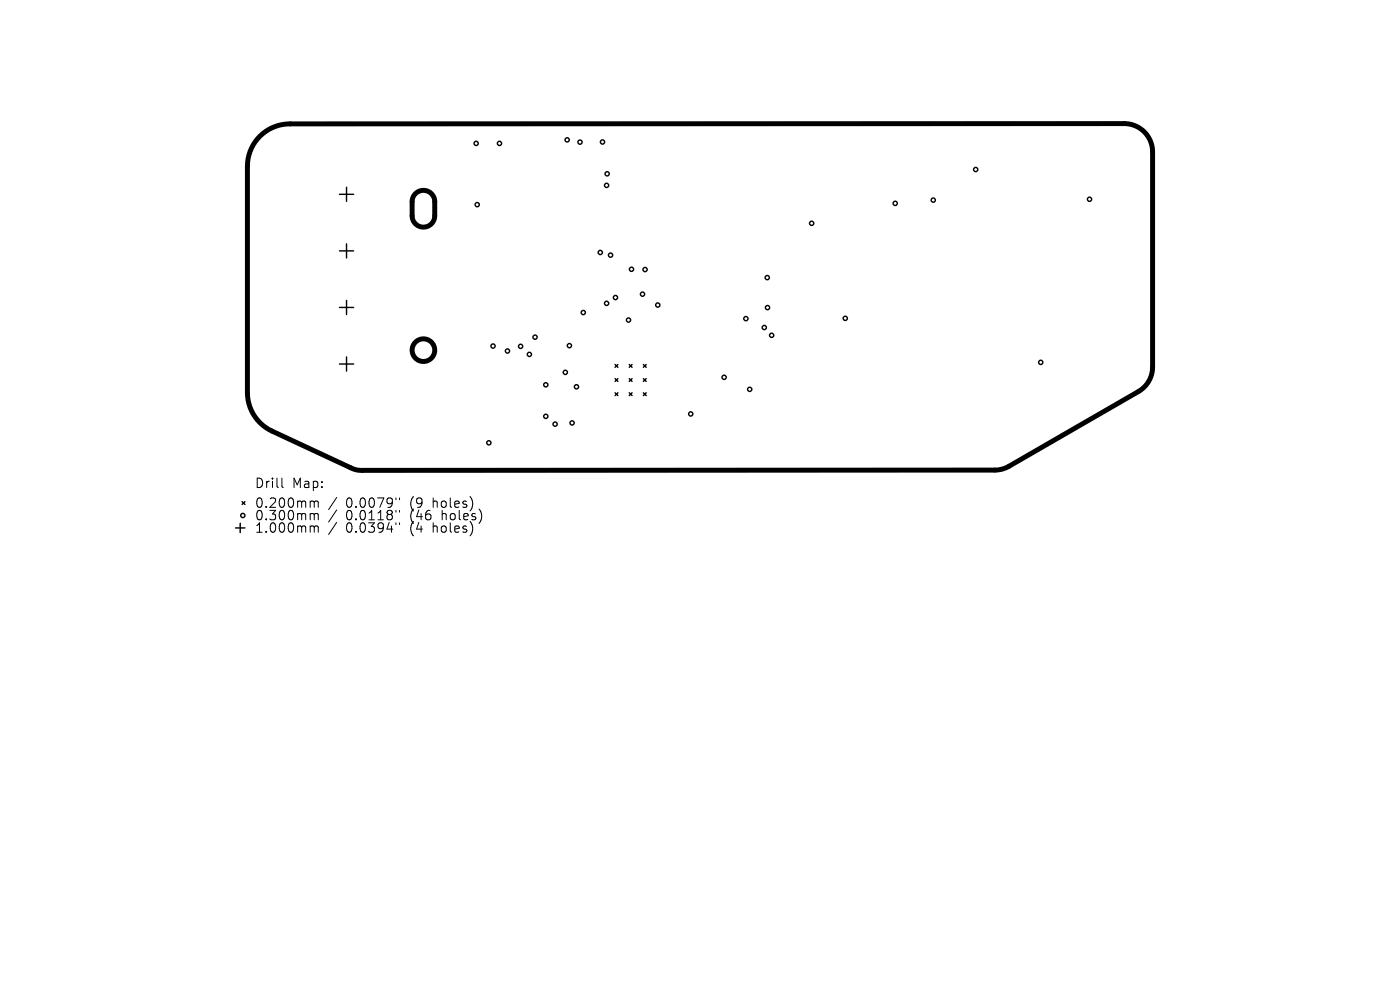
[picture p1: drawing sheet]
<svg xmlns="http://www.w3.org/2000/svg" width="297mm" height="210mm" viewBox="0 0 297 210" stroke-linecap="round" stroke-linejoin="round" font-family="sans-serif">
<defs><g id="words">
<g font-size="2.8">
<text x="54" y="103.8">Drill</text>
<text x="62" y="103.8">Map:</text>
<text x="54" y="108">0.200mm</text>
<text x="54" y="110.7">0.300mm</text>
<text x="54" y="113.3">1.000mm</text>
<text x="73.4" y="108">0.0079&quot;</text>
<text x="73.4" y="110.7">0.0118&quot;</text>
<text x="73.4" y="113.3">0.0394&quot;</text>
<text x="87.1" y="108">(9</text>
<text x="87.1" y="110.7">(46</text>
<text x="87.1" y="113.3">(4</text>
<text x="92.1" y="108">holes)</text>
<text x="92.1" y="113.3">holes)</text>
<text x="94" y="110.7">holes)</text>
</g>
</g></defs>
<g fill="none" stroke="#000" stroke-width="1.1">
<path d="M55.2 28.9a9 9 0 0 1 6.3-2.6l177-.1a6 6 0 0 1 6 6v45.7a6 6 0 0 1-3 5.2l-27.5 15.8-1.4 .6-1 .2-135.2 .1-1.6-.4-17.1-8a9 9 0 0 1-5.2-8.1v-48a9 9 0 0 1 2.7-6.4zM88.1 41.1a2.4 2.4 0 0 1 2.6-.5 2.4 2.4 0 0 1 1.5 2.2v3a2.4 2.4 0 0 1-2.4 2.4 2.4 2.4 0 0 1-2.4-2.4l.1-3.4 .2-.6z"/>
<circle cx="89.8" cy="74.3" r="2.4"/>
</g>
<g fill="none" stroke="#000" stroke-width=".3">
<path d="M73.5 39.7v3M72 41.2h3M72 53.2h3M73.5 51.7v3M72 65.2h3M72 77.2h3M73.5 63.7v3M73.5 75.7v3M130.5 77.3l.6 .6M131.1 77.3l-.6 .6M133.5 77.3l.6 .6M134.1 77.3l-.6 .6"/>
<path d="M136.5 77.3l.6 .6M137.1 77.3l-.6 .6M130.5 80.3l.6 .6M130.5 83.3l.6 .6M131.1 80.3l-.6 .6M131.1 83.3l-.6 .6M133.5 80.3l.6 .6M133.5 83.3l.6 .6M134.1 80.3l-.6 .6M134.1 83.3l-.6 .6M136.5 83.3l.6 .6M136.5 80.3l.6 .6"/>
<path d="M137.1 80.3l-.6 .6M137.1 83.3l-.6 .6M50 112h2M51 111v2M51.4 106.4l.6 .6M52 106.4l-.6 .6"/>
<circle cx="101" cy="30.4" r=".45"/>
<circle cx="106" cy="30.4" r=".45"/>
<circle cx="120.3" cy="29.7" r=".45"/>
<circle cx="123" cy="30.1" r=".45"/>
<circle cx="127.8" cy="30.1" r=".45"/>
<circle cx="128.7" cy="39.3" r=".45"/>
<circle cx="128.8" cy="36.9" r=".45"/>
<circle cx="207" cy="36" r=".45"/>
<circle cx="101.2" cy="43.4" r=".45"/>
<circle cx="127.3" cy="53.6" r=".45"/>
<circle cx="129.5" cy="54.1" r=".45"/>
<circle cx="134" cy="57.1" r=".45"/>
<circle cx="136.8" cy="57.2" r=".45"/>
<circle cx="162.8" cy="58.9" r=".45"/>
<circle cx="172.2" cy="47.4" r=".45"/>
<circle cx="189.9" cy="43.1" r=".45"/>
<circle cx="198" cy="42.4" r=".45"/>
<circle cx="231.1" cy="42.3" r=".45"/>
<circle cx="104.6" cy="73.4" r=".45"/>
<circle cx="107.7" cy="74.5" r=".45"/>
<circle cx="110.4" cy="73.5" r=".45"/>
<circle cx="112.3" cy="75.2" r=".45"/>
<circle cx="113.5" cy="71.5" r=".45"/>
<circle cx="119.9" cy="79" r=".45"/>
<circle cx="120.8" cy="73.3" r=".45"/>
<circle cx="123.7" cy="66.3" r=".45"/>
<circle cx="128.7" cy="64.3" r=".45"/>
<circle cx="130.6" cy="63.1" r=".45"/>
<circle cx="133.3" cy="67.9" r=".45"/>
<circle cx="136.3" cy="62.4" r=".45"/>
<circle cx="139.5" cy="64.7" r=".45"/>
<circle cx="158.2" cy="67.6" r=".45"/>
<circle cx="162.1" cy="69.5" r=".45"/>
<circle cx="162.8" cy="65.2" r=".45"/>
<circle cx="163.7" cy="71.1" r=".45"/>
<circle cx="179.3" cy="67.5" r=".45"/>
<circle cx="220.8" cy="76.9" r=".45"/>
<circle cx="103.7" cy="93.9" r=".45"/>
<circle cx="115.8" cy="88.3" r=".45"/>
<circle cx="115.8" cy="81.6" r=".45"/>
<circle cx="117.8" cy="90" r=".45"/>
<circle cx="121.4" cy="89.7" r=".45"/>
<circle cx="122.3" cy="82" r=".45"/>
<circle cx="146.5" cy="87.8" r=".45"/>
<circle cx="153.6" cy="80" r=".45"/>
<circle cx="159" cy="82.6" r=".45"/>
<circle cx="51.5" cy="109.4" r=".45"/>
</g>
<g fill="none" stroke="#000" stroke-width=".21">
<path d="M59.8 101.4v1.7l.3 .3M66.1 106.3h.3l.3 .3M66.1 108.9h.3l.3 .3M66.1 111.6l.5 .1 .1 .2M66.7 106.6l.2-.3 .5 .1 .1 1.2M66.7 106.6v1M66.7 109.2v1.1M66.7 111.9v1M66.7 109.2l.2-.3 .5 .1 .1 1.3M66.7 111.9l.2-.3 .5 .1 .1 1.2M71.4 105.5l-1.7 2.6M71.4 108.2l-1.7 2.5"/>
<path d="M71.4 110.8l-1.7 2.6M84 105.6v.4M84 108.3v.3M84 110.9v.4M84.8 105.6v.4M84.8 108.3v.3M84.8 110.9v.4"/>
</g>
<use href="#words"/>
</svg>
